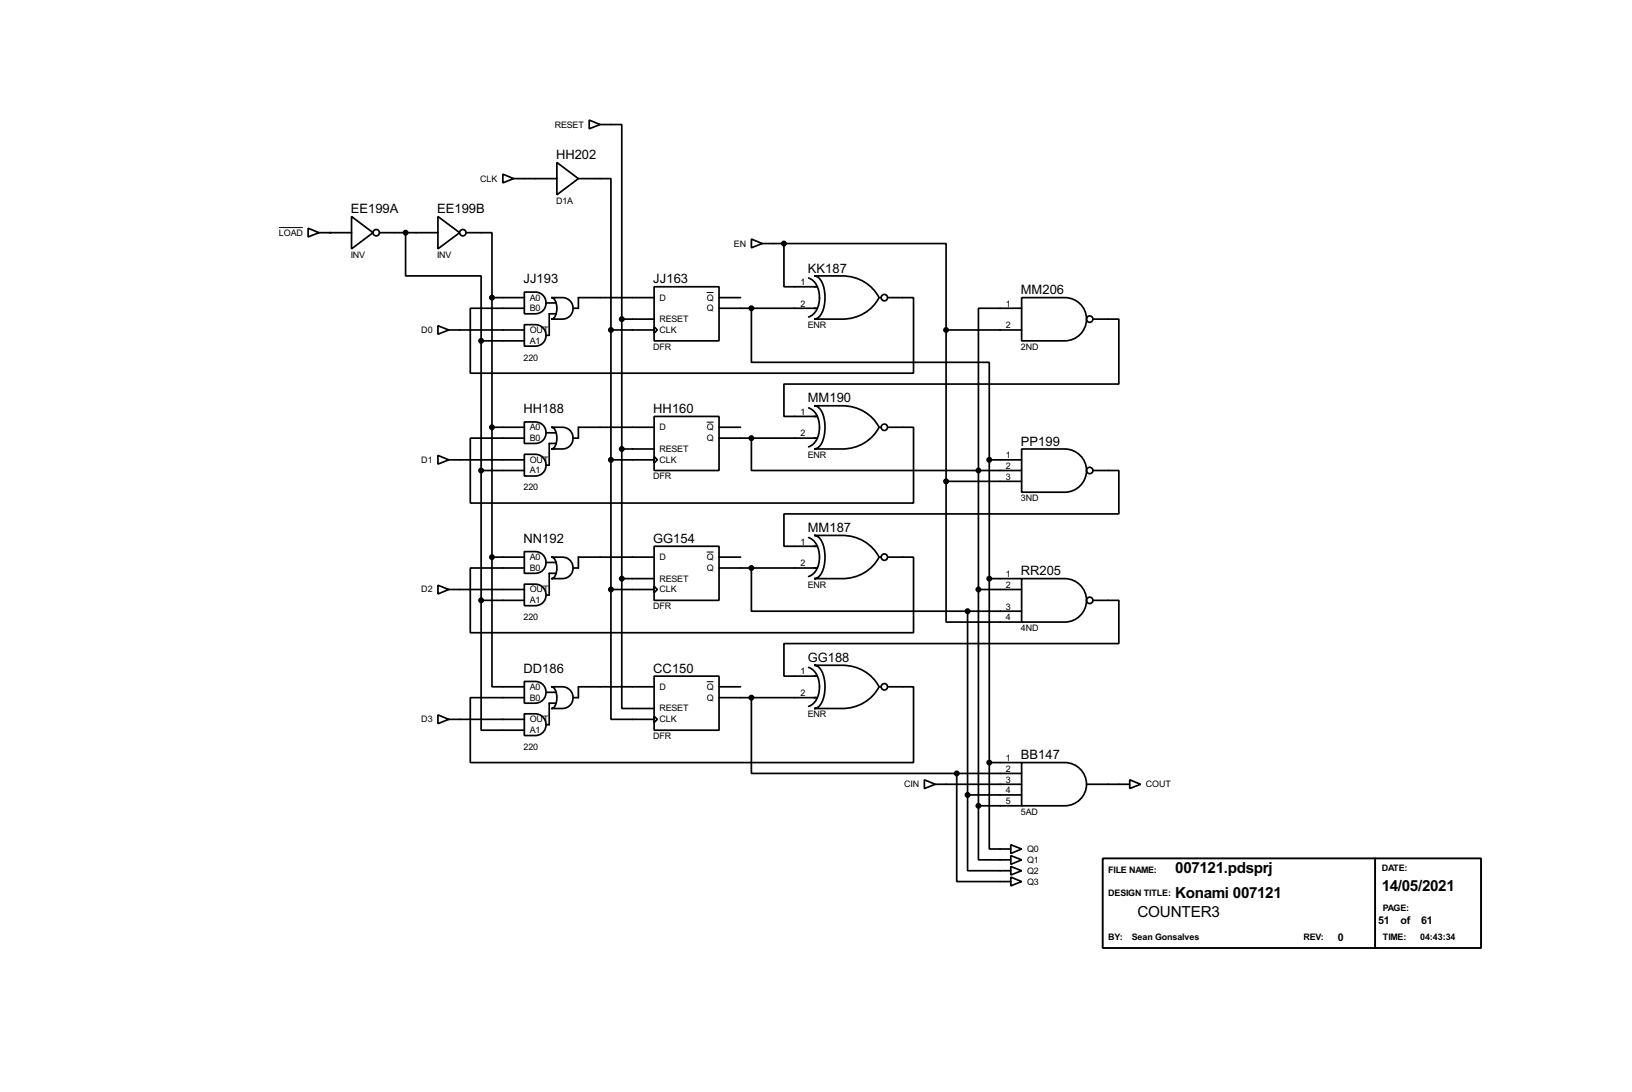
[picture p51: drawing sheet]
<svg xmlns="http://www.w3.org/2000/svg" width="383mm" height="256mm" viewBox="0 0 383 256" stroke-linecap="round" stroke-linejoin="round" font-family="sans-serif">
<defs><g id="words">
<g font-size="4">
<text x="276.2" y="205.2">007121.pdsprj</text>
<text x="324.7" y="209.2">14/05/2021</text>
<text x="267.3" y="215.3">COUNTER3</text>
<text x="276.2" y="210.9">Konami 007121</text>
</g>
<g font-size="3.4">
<text x="130.7" y="37.4">HH202</text>
<text x="82.4" y="50.1">EE199A</text>
<text x="102.7" y="50.1">EE199B</text>
<text x="189.8" y="64">KK187</text>
<text x="123" y="66.6">JJ193</text>
<text x="153.5" y="66.6">JJ163</text>
<text x="239.9" y="69.1">MM206</text>
<text x="189.8" y="94.5">MM190</text>
<text x="123" y="97">HH188</text>
<text x="153.5" y="97">HH160</text>
<text x="239.9" y="104.7">PP199</text>
<text x="189.8" y="125">MM187</text>
<text x="123" y="127.5">NN192</text>
<text x="153.5" y="127.5">GG154</text>
<text x="239.9" y="135.1">RR205</text>
<text x="189.8" y="155.5">GG188</text>
<text x="123" y="158">DD186</text>
<text x="153.5" y="158">CC150</text>
<text x="239.9" y="178.3">BB147</text>
</g>
<g font-size="2.8">
<text x="314.4" y="221">0</text>
<text x="323.8" y="216.9">51</text>
<text x="329.1" y="216.9">of</text>
<text x="334" y="216.9">61</text>
</g>
<g font-size="2.4">
<text x="130.4" y="30">RESET</text>
<text x="112.9" y="42.7">CLK</text>
<text x="130.7" y="47.9">D1A</text>
<text x="65.6" y="55.4">LOAD</text>
<text x="172.5" y="57.9">EN</text>
<text x="82.4" y="60.6">INV</text>
<text x="102.7" y="60.6">INV</text>
<text x="124.5" y="70.6">A0</text>
<text x="155" y="70.6">D</text>
<text x="166.1" y="70.6">Q</text>
<text x="188.1" y="67">1</text>
<text x="188.1" y="72">2</text>
<text x="236.4" y="72">1</text>
<text x="124.5" y="73.1">B0</text>
<text x="155" y="75.6">RESET</text>
<text x="166.1" y="73.1">Q</text>
<text x="189.8" y="77.1">ENR</text>
<text x="236.4" y="77.1">2</text>
<text x="99" y="78.2">D0</text>
<text x="124.5" y="78.2">OUT</text>
<text x="124.5" y="80.8">A1</text>
<text x="153.5" y="82.2">DFR</text>
<text x="155" y="78.2">CLK</text>
<text x="239.9" y="82.2">2ND</text>
<text x="123" y="84.7">220</text>
<text x="124.5" y="101.1">A0</text>
<text x="155" y="101.1">D</text>
<text x="166.1" y="101.1">Q</text>
<text x="188.1" y="97.4">1</text>
<text x="124.5" y="103.6">B0</text>
<text x="155" y="106.2">RESET</text>
<text x="166.1" y="103.6">Q</text>
<text x="188.1" y="102.5">2</text>
<text x="189.8" y="107.6">ENR</text>
<text x="236.4" y="107.6">1</text>
<text x="99" y="108.7">D1</text>
<text x="124.5" y="108.7">OUT</text>
<text x="124.5" y="111.2">A1</text>
<text x="153.5" y="112.6">DFR</text>
<text x="155" y="108.7">CLK</text>
<text x="236.4" y="110.1">2</text>
<text x="236.4" y="112.7">3</text>
<text x="123" y="115.2">220</text>
<text x="239.9" y="117.7">3ND</text>
<text x="124.5" y="131.6">A0</text>
<text x="155" y="131.6">D</text>
<text x="166.1" y="131.6">Q</text>
<text x="188.1" y="127.9">1</text>
<text x="124.5" y="134.1">B0</text>
<text x="155" y="136.6">RESET</text>
<text x="166.1" y="134.1">Q</text>
<text x="188.1" y="133">2</text>
<text x="236.4" y="135.5">1</text>
<text x="99" y="139.2">D2</text>
<text x="124.5" y="139.2">OUT</text>
<text x="124.5" y="141.7">A1</text>
<text x="153.5" y="143.1">DFR</text>
<text x="155" y="139.2">CLK</text>
<text x="189.8" y="138">ENR</text>
<text x="236.4" y="138.1">2</text>
<text x="236.4" y="143.2">3</text>
<text x="123" y="145.7">220</text>
<text x="236.4" y="145.7">4</text>
<text x="239.9" y="148.2">4ND</text>
<text x="188.1" y="158.4">1</text>
<text x="124.5" y="164.6">B0</text>
<text x="124.5" y="162">A0</text>
<text x="155" y="167.1">RESET</text>
<text x="155" y="162">D</text>
<text x="166.1" y="162">Q</text>
<text x="166.1" y="164.6">Q</text>
<text x="188.1" y="163.5">2</text>
<text x="99" y="169.7">D3</text>
<text x="124.5" y="169.7">OUT</text>
<text x="124.5" y="172.2">A1</text>
<text x="153.5" y="173.6">DFR</text>
<text x="155" y="169.7">CLK</text>
<text x="189.8" y="168.5">ENR</text>
<text x="123" y="176.1">220</text>
<text x="236.4" y="178.7">1</text>
<text x="212.5" y="184.9">CIN</text>
<text x="236.4" y="181.3">2</text>
<text x="236.4" y="183.8">3</text>
<text x="269.3" y="184.9">COUT</text>
<text x="236.4" y="186.3">4</text>
<text x="236.4" y="188.9">5</text>
<text x="239.9" y="191.4">5AD</text>
<text x="241.4" y="200.1">Q0</text>
<text x="241.4" y="202.7">Q1</text>
<text x="241.4" y="205.2">Q2</text>
<text x="241.4" y="207.8">Q3</text>
<text x="260.4" y="205">FILE NAME:</text>
<text x="324.7" y="204.5">DATE:</text>
<text x="260.4" y="210.4">DESIGN TITLE:</text>
<text x="324.9" y="213.9">PAGE:</text>
<text x="260.4" y="220.8">BY:</text>
<text x="266" y="220.8">Sean Gonsalves</text>
<text x="306.3" y="220.8">REV:</text>
<text x="325" y="220.8">TIME:</text>
<text x="333.7" y="220.8">04:43:34</text>
</g>
</g></defs>
<g fill="none" stroke="#000" stroke-width=".4">
<path d="M130.9 38.2l5 3.8-5 3.8zM138.5 28.2l2.5 1.1-2.5 1zM141 29.3h5.1v45.7M72.4 53.6l2.6 1.1-2.6 1zM75 54.7h7.6M82.6 50.9l5.1 3.8-5.1 3.8zM89.2 54.7h13.7M95.3 54.7v10.1h17.8v15.3M102.9 50.9l5.1 3.8-5.1 3.8zM109.5 54.7h6.1v15.2M118.2 40.9l2.5 1.1-2.5 1zM120.7 42h10.2"/>
<path d="M135.9 42h7.7v35.5M176.6 56.2l2.5 1-2.5 1zM179.1 57.2h5.1M184.2 57.2h38.1v20.3M184.2 57.2v10.2h7.9M102.9 76.5l2.6 1-2.6 1zM105.5 77.5h17.7M115.6 69.9h7.6M115.6 69.9v61M123.2 68.6a5.1 5.1 0 0 1 4.2 .5 2.56 2.56 0 0 1 .8 2.9 2.56 2.56 0 0 1-2.4 1.7h-2.6zM123.2 76.3a5.2 5.2 0 0 1 4.2 .5 2.54 2.54 0 0 1 .8 2.8 2.54 2.54 0 0 1-2.4 1.7h-2.6zM128.3 71.2h2.3"/>
<path d="M129.6 69.9a5.2 5.2 0 0 1 4.1 .5 2.54 2.54 0 0 1 .8 2.9 2.54 2.54 0 0 1-2.4 1.7h-2.5a2.21 2.21 0 0 0 1.3-2.6 2.18 2.18 0 0 0-1.3-2.5zM130.6 73.7h-1.5v5.1h-.8M143.6 77.5h10.1M143.6 77.5v61M146.1 75h7.6M146.1 75v60.9M153.7 67.4h15.3v12.7h-15.3zM153.7 76.8l.8 .7-.8 .8zM153.7 69.9h-17.8v2.5h-1.2M169 69.9h5M169 72.4h23.1M176.6 72.4v12.7h55.9v22.9"/>
<path d="M190 65.3a5.1 5.1 0 0 1 2.4 6.2 3.9 3.9 0 0 1-2.4 3M191.3 64.8h6.6a9.6 9.6 0 0 1 8.7 5.1 9.6 9.6 0 0 1-8.7 5.1h-6.6a3.2 3.2 0 0 0 2.4-3.2 7.7 7.7 0 0 0-1.4-6.6zM206.6 69.9h.5M208.6 69.9h6.1v17.8h-104.2v-15.3h12.7M222.3 77.5h17.8M222.3 77.5v35.6M240.1 69.9h10.1a5.1 5.1 0 0 1 5.1 5.1 5.1 5.1 0 0 1-5.1 5.1h-10.1zM240.1 72.4h-10.2v38.1M256.8 75h6.1v15.2h-78.7v7.6h7.9M113.1 80.1h10.1M113.1 80.1v60.9M123.2 99.1a5.1 5.1 0 0 1 4.2 .5 2.53 2.53 0 0 1 .8 2.9 2.53 2.53 0 0 1-2.4 1.7h-2.6z"/>
<path d="M153.7 97.8h15.3v12.7h-15.3zM190 95.8a5.1 5.1 0 0 1 2.4 6.2 4 4 0 0 1-2.4 3M191.3 95.3h6.6a9.6 9.6 0 0 1 8.7 5.1 9.6 9.6 0 0 1-8.7 5.1h-6.6a3.2 3.2 0 0 0 2.4-3.2 7.6 7.6 0 0 0-1.4-6.6zM102.9 107l2.6 1-2.6 1zM105.5 108h17.7M113.1 110.5h10.1M115.6 100.4h7.6M123.2 106.7a5.1 5.1 0 0 1 4.2 .5 2.56 2.56 0 0 1 .8 2.9 2.56 2.56 0 0 1-2.4 1.7h-2.6zM128.3 101.7h2.3M129.6 100.4a5.1 5.1 0 0 1 4.1 .5 2.56 2.56 0 0 1 .8 2.8 2.56 2.56 0 0 1-2.4 1.8h-2.5a2.21 2.21 0 0 0 1.3-2.6 2.21 2.21 0 0 0-1.3-2.5zM130.6 104.2h-1.5v5.1h-.8M143.6 108h10.1"/>
<path d="M146.1 105.5h7.6M153.7 107.2l.8 .8-.8 .8zM153.7 100.4h-17.8v2.5h-1.2M169 100.4h5M169 102.9h23.1M176.6 102.9v7.6h53.3M206.6 100.4h.5M208.6 100.4h6.1v17.8h-104.2v-15.3h12.7M222.3 113.1v33h17.8M222.3 113.1h17.8M229.9 110.5h10.2M229.9 110.5v78.8"/>
<path d="M232.5 108h7.6M232.5 108v71.1M240.1 105.5h10.1a5.1 5.1 0 0 1 5.1 5 5.1 5.1 0 0 1-5.1 5.1h-10.1zM256.8 110.5h6.1v10.2h-78.7v7.6h7.9M102.9 137.5l2.6 1-2.6 1zM105.5 138.5h17.7M115.6 130.9v30.4h7.6M115.6 130.9h7.6M123.2 129.6a5 5 0 0 1 4.2 .5 2.55 2.55 0 0 1 .8 2.9 2.55 2.55 0 0 1-2.4 1.7h-2.6zM123.2 137.2a5.1 5.1 0 0 1 4.2 .5 2.53 2.53 0 0 1 .8 2.9 2.53 2.53 0 0 1-2.4 1.7h-2.6zM128.3 132.1h2.3M129.6 130.9a5.1 5.1 0 0 1 4.1 .5 2.53 2.53 0 0 1 .8 2.8 2.53 2.53 0 0 1-2.4 1.7h-2.5a2.18 2.18 0 0 0 1.3-2.5 2.21 2.21 0 0 0-1.3-2.5z"/>
<path d="M130.6 134.7h-1.5v5.1h-.8M143.6 138.5v30.5h10.1M143.6 138.5h10.1M146.1 135.9v30.5h7.6M146.1 135.9h7.6M153.7 128.3h15.3v12.7h-15.3zM153.7 137.7l.8 .8-.8 .7zM153.7 130.9h-17.8v2.5h-1.2M169 130.9h5M169 133.4h23.1M176.6 133.4v10.2h50.8M190 126.3a5.2 5.2 0 0 1 2.4 6.2 3.8 3.8 0 0 1-2.4 2.9"/>
<path d="M191.3 125.8h6.6a9.6 9.6 0 0 1 8.7 5.1 9.6 9.6 0 0 1-8.7 5h-6.6a3.2 3.2 0 0 0 2.4-3.1 7.7 7.7 0 0 0-1.4-6.6zM206.6 130.9h.5M208.6 130.9h6.1v17.7h-104.2v-15.2h12.7M229.9 138.5h10.2M232.5 135.9h7.6M240.1 135.9h10.1a5.1 5.1 0 0 1 5.1 5.1 5.1 5.1 0 0 1-5.1 5.1h-10.1zM113.1 141v30.5h10.1M113.1 141h10.1M153.7 158.8h15.3v12.7h-15.3zM190 156.8a5.1 5.1 0 0 1 2.4 6.1 3.9 3.9 0 0 1-2.4 3M191.3 156.3h6.6a9.6 9.6 0 0 1 8.7 5 9.6 9.6 0 0 1-8.7 5.1h-6.6a3.2 3.2 0 0 0 2.4-3.1 7.6 7.6 0 0 0-1.4-6.6zM227.4 143.6h12.7"/>
<path d="M227.4 143.6v43.1M256.8 141h6.1v10.2h-78.7v7.6h7.9M102.9 167.9l2.6 1.1-2.6 1zM105.5 169h17.7M123.2 160.1a5.1 5.1 0 0 1 4.2 .5 2.57 2.57 0 0 1 .8 2.8 2.57 2.57 0 0 1-2.4 1.8h-2.6zM123.2 167.7a5 5 0 0 1 4.2 .5 2.55 2.55 0 0 1 .8 2.9 2.55 2.55 0 0 1-2.4 1.7h-2.6zM128.3 162.6h2.3M129.6 161.3a5 5 0 0 1 4.1 .6 2.55 2.55 0 0 1 .8 2.8 2.55 2.55 0 0 1-2.4 1.7h-2.5a2.21 2.21 0 0 0 1.3-2.5 2.25 2.25 0 0 0-1.3-2.6zM130.6 165.2h-1.5v5h-.8M153.7 168.2l.8 .8-.8 .7zM153.7 161.3h-17.8v2.6h-1.2M169 161.3h5"/>
<path d="M169 163.9h23.1M176.6 163.9v17.8h48.2M206.6 161.3h.5M208.6 161.3h6.1v17.8h-104.2v-15.2h12.7M232.5 179.1v20.3h5M232.5 179.1h7.6M240.1 179.1h10.1a5.1 5.1 0 0 1 5.1 5.1 5.1 5.1 0 0 1-5.1 5.1h-10.1zM217.2 183.2l2.6 1-2.6 1zM219.8 184.2h20.3M224.8 181.7v25.4h12.7M224.8 181.7h15.3M227.4 186.7v17.8h10.1"/>
<path d="M227.4 186.7h12.7M229.9 189.3v12.7h7.6M229.9 189.3h10.2M237.5 198.4l2.6 1-2.6 1.1zM255.3 184.2h10.2M265.5 183.2l2.5 1-2.5 1zM237.5 203.5l2.6 1-2.6 1zM237.5 206l2.6 1.1-2.6 1zM237.5 201l2.6 1-2.6 1z"/>
<circle cx="88.4" cy="54.7" r=".75"/>
<circle cx="108.7" cy="54.7" r=".75"/>
<circle cx="207.8" cy="69.9" r=".75"/>
<circle cx="256" cy="75" r=".75"/>
<circle cx="207.8" cy="100.4" r=".75"/>
<circle cx="256" cy="110.5" r=".75"/>
<circle cx="207.8" cy="130.9" r=".75"/>
<circle cx="256" cy="141" r=".75"/>
<circle cx="207.8" cy="161.3" r=".75"/>
</g>
<circle cx="77.5" cy="54.7" r=".2" fill="#000"/>
<path d="M65.6 53.5h5.6M166.1 68.7h1.6M166.1 99.2h1.6M166.1 129.7h1.6M166.1 160.1h1.6" fill="none" stroke="#000" stroke-width=".23"/>
<g fill="#000" stroke="#000" stroke-width=".4">
<circle cx="95.3" cy="54.7" r=".5"/>
<circle cx="184.2" cy="57.2" r=".5"/>
<circle cx="115.6" cy="69.9" r=".5"/>
<circle cx="143.5" cy="77.5" r=".5"/>
<circle cx="146.1" cy="75" r=".5"/>
<circle cx="176.5" cy="72.4" r=".5"/>
<circle cx="222.3" cy="77.5" r=".5"/>
<circle cx="113" cy="80.1" r=".5"/>
<circle cx="113" cy="110.5" r=".5"/>
<circle cx="115.6" cy="100.4" r=".5"/>
<circle cx="143.5" cy="108" r=".5"/>
<circle cx="146.1" cy="105.5" r=".5"/>
<circle cx="176.5" cy="102.9" r=".5"/>
<circle cx="222.3" cy="113.1" r=".5"/>
<circle cx="229.9" cy="110.5" r=".5"/>
<circle cx="232.4" cy="108" r=".5"/>
<circle cx="115.6" cy="130.9" r=".5"/>
<circle cx="143.5" cy="138.5" r=".5"/>
<circle cx="146.1" cy="135.9" r=".5"/>
<circle cx="176.5" cy="133.4" r=".5"/>
<circle cx="229.9" cy="138.5" r=".5"/>
<circle cx="232.4" cy="135.9" r=".5"/>
<circle cx="113" cy="141" r=".5"/>
<circle cx="227.3" cy="143.6" r=".5"/>
<circle cx="176.5" cy="163.9" r=".5"/>
<circle cx="232.4" cy="179.1" r=".5"/>
<circle cx="224.8" cy="181.7" r=".5"/>
<circle cx="227.3" cy="186.7" r=".5"/>
<circle cx="229.9" cy="189.3" r=".5"/>
</g>
<path d="M259.1 201.6h88.9v21.1h-88.9zM323.1 201.6v21.1" fill="none" stroke="#000" stroke-width=".45"/>
<use href="#words"/>
</svg>
